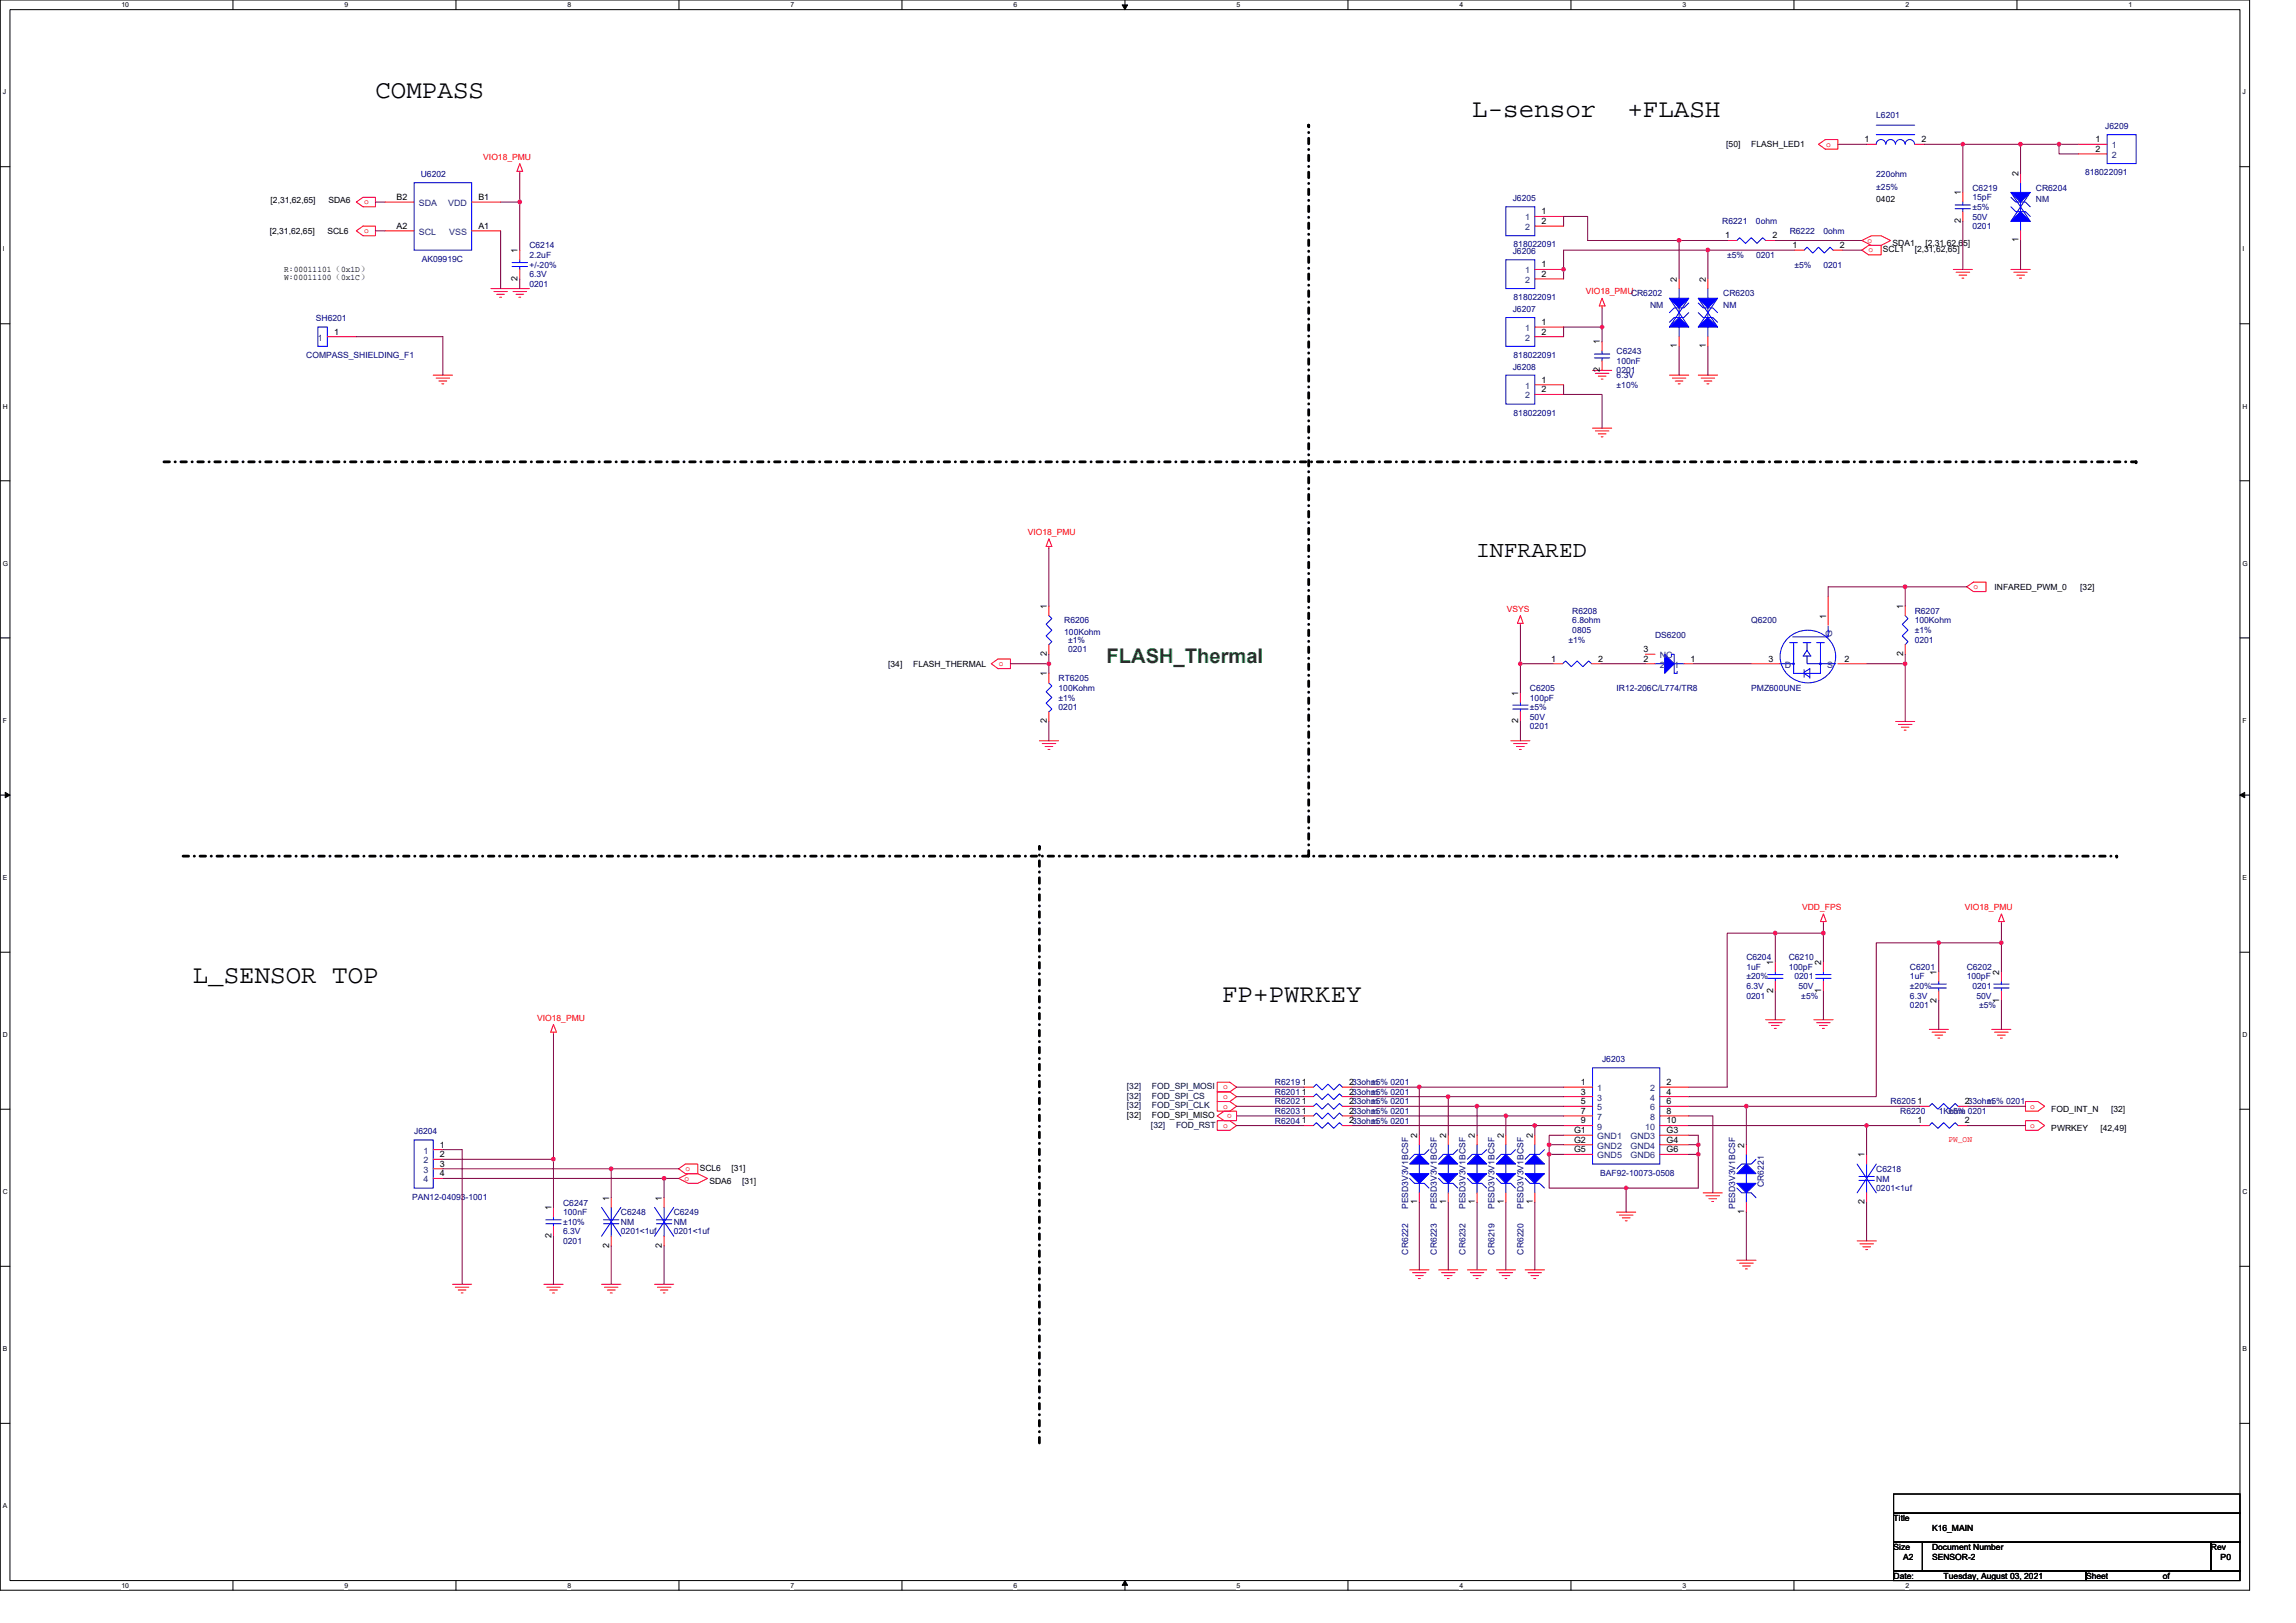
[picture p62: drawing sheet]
<svg xmlns="http://www.w3.org/2000/svg" width="297mm" height="210mm" viewBox="0 0 297 210" stroke-linecap="round" stroke-linejoin="round" font-family="sans-serif">
<defs><g id="words">
<g font-size="3.3">
<text x="48.6" y="12.6">COMPASS</text>
<text x="190.5" y="15.1">L-sensor</text>
<text x="210.5" y="15.1">+FLASH</text>
<text x="24.9" y="127.1">L_SENSOR TOP</text>
<text x="158.1" y="129.6">FP+PWRKEY</text>
</g>
<text font-size="3" x="191" y="72.1">INFRARED</text>
<text font-size="2.6" fill="#008000" x="143.2" y="85.8">FLASH_Thermal</text>
<g font-size="1.1" fill="#000080">
<text x="242.7" y="15.3">L6201</text>
<text x="272.4" y="16.7">J6209</text>
<text x="54.4" y="22.9">U6202</text>
<text x="242.7" y="22.9">220ohm</text>
<text x="269.7" y="22.7">818022091</text>
<text x="195.7" y="26">J6205</text>
<text x="222.8" y="29">R6221</text>
<text x="227.2" y="29">0ohm</text>
<text x="242.7" y="24.6">±25%</text>
<text x="255.2" y="24.7">C6219</text>
<text x="255.2" y="25.9">15pF</text>
<text x="255.2" y="29.7">0201</text>
<text x="255.2" y="28.4">50V</text>
<text x="255.2" y="27.2">±5%</text>
<text x="263.4" y="24.7">CR6204</text>
<text x="263.4" y="26.2">NM</text>
<text x="54.6" y="33.9">AK09919C</text>
<text x="68.5" y="32.1">C6214</text>
<text x="68.5" y="33.4">2.2uF</text>
<text x="68.5" y="35.9">6.3V</text>
<text x="68.5" y="34.6">+/-20%</text>
<text x="195.7" y="32.9">J6206</text>
<text x="195.8" y="32">818022091</text>
<text x="223.5" y="33.4">±5%</text>
<text x="227.2" y="33.4">0201</text>
<text x="231.5" y="30.3">R6222</text>
<text x="232.2" y="34.6">±5%</text>
<text x="235.9" y="30.3">0ohm</text>
<text x="235.9" y="34.6">0201</text>
<text x="40.9" y="41.6">SH6201</text>
<text x="68.5" y="37.1">0201</text>
<text x="195.7" y="40.3">J6207</text>
<text x="195.8" y="38.9">818022091</text>
<text x="213.5" y="39.9">NM</text>
<text x="222.9" y="38.4">CR6203</text>
<text x="222.9" y="39.9">NM</text>
<text x="39.6" y="46.3">COMPASS_SHIELDING_F1</text>
<text x="195.7" y="47.8">J6208</text>
<text x="195.8" y="46.3">818022091</text>
<text x="209.1" y="45.8">C6243</text>
<text x="209.1" y="47.1">100nF</text>
<text x="195.8" y="53.8">818022091</text>
<text x="209.1" y="48.2">0201</text>
<text x="209.1" y="48.9">6.3V</text>
<text x="209.1" y="50.2">±10%</text>
<text x="137.7" y="80.7">R6206</text>
<text x="137.7" y="82.2">100Kohm</text>
<text x="138.2" y="83.2">±1%</text>
<text x="202.9" y="83.2">±1%</text>
<text x="203.4" y="79.4">R6208</text>
<text x="203.4" y="80.7">6.8ohm</text>
<text x="203.4" y="81.9">0805</text>
<text x="214.1" y="82.5">DS6200</text>
<text x="226.6" y="80.7">Q6200</text>
<text x="247.7" y="79.4">R6207</text>
<text x="247.7" y="80.7">100Kohm</text>
<text x="247.7" y="81.9">±1%</text>
<text x="247.7" y="83.2">0201</text>
<text x="136.9" y="88.1">RT6205</text>
<text x="136.9" y="89.4">100Kohm</text>
<text x="138.2" y="84.4">0201</text>
<text x="197.9" y="89.4">C6205</text>
<text x="209.1" y="89.4">IR12-206C/L774/TR8</text>
<text x="226.6" y="89.4">PMZ600UNE</text>
<text x="136.9" y="90.6">±1%</text>
<text x="136.9" y="91.9">0201</text>
<text x="197.9" y="90.6">100pF</text>
<text x="197.9" y="94.4">0201</text>
<text x="197.9" y="93.1">50V</text>
<text x="197.9" y="91.9">±5%</text>
<text x="225.9" y="124.2">C6204</text>
<text x="225.9" y="125.5">1uF</text>
<text x="231.4" y="124.2">C6210</text>
<text x="231.4" y="125.5">100pF</text>
<text x="247.1" y="125.5">C6201</text>
<text x="254.4" y="125.5">C6202</text>
<text x="225.9" y="129.2">0201</text>
<text x="225.9" y="128">6.3V</text>
<text x="225.9" y="126.7">±20%</text>
<text x="232.2" y="126.7">0201</text>
<text x="232.7" y="128">50V</text>
<text x="233" y="129.2">±5%</text>
<text x="247.1" y="126.7">1uF</text>
<text x="247.1" y="130.5">0201</text>
<text x="247.1" y="129.2">6.3V</text>
<text x="247.1" y="128">±20%</text>
<text x="254.4" y="126.7">100pF</text>
<text x="255.2" y="128">0201</text>
<text x="255.7" y="129.2">50V</text>
<text x="256" y="130.5">±5%</text>
<text x="207.3" y="137.4">J6203</text>
<text x="164.9" y="140.4">R6219</text>
<text x="164.9" y="141.7">R6201</text>
<text x="164.9" y="142.9">R6202</text>
<text x="177.4" y="140.4">±5% 0201</text>
<text x="177.4" y="141.7">±5% 0201</text>
<text x="177.4" y="142.9">±5% 0201</text>
<text x="244.6" y="142.9">R6205</text>
<text x="257" y="142.9">±5% 0201</text>
<text x="53.6" y="146.8">J6204</text>
<text x="164.9" y="144.1">R6203</text>
<text x="164.9" y="145.4">R6204</text>
<text x="177.4" y="144.1">±5% 0201</text>
<text x="177.4" y="145.4">±5% 0201</text>
<text x="245.8" y="144.1">R6220</text>
<text x="250.8" y="144.1">1Kohm</text>
<text x="252.1" y="144.1">±5% 0201</text>
<text x="53.3" y="155.2">PAN12-04093-1001</text>
<text x="72.9" y="156">C6247</text>
<text x="207" y="152.1">BAF92-10073-0508</text>
<text x="228.2" y="153.6" transform="rotate(-90 228.2 153.6)">CR6221</text>
<text x="242.7" y="151.6">C6218</text>
<text x="242.7" y="152.9">NM</text>
<text x="242.7" y="154.1">0201&lt;1uf</text>
<text x="72.9" y="157.2">100nF</text>
<text x="72.9" y="161">0201</text>
<text x="72.9" y="159.7">6.3V</text>
<text x="72.9" y="158.5">±10%</text>
<text x="80.3" y="157.2">C6248</text>
<text x="80.3" y="158.5">NM</text>
<text x="80.3" y="159.7">0201&lt;1uf</text>
<text x="87.2" y="157.2">C6249</text>
<text x="87.2" y="158.5">NM</text>
<text x="87.2" y="159.7">0201&lt;1uf</text>
<text x="182.2" y="156.4" transform="rotate(-90 182.2 156.4)">PESD3V3V1BCSF</text>
<text x="185.9" y="156.4" transform="rotate(-90 185.9 156.4)">PESD3V3V1BCSF</text>
<text x="189.6" y="156.4" transform="rotate(-90 189.6 156.4)">PESD3V3V1BCSF</text>
<text x="193.4" y="156.4" transform="rotate(-90 193.4 156.4)">PESD3V3V1BCSF</text>
<text x="197.1" y="156.4" transform="rotate(-90 197.1 156.4)">PESD3V3V1BCSF</text>
<text x="224.5" y="156.4" transform="rotate(-90 224.5 156.4)">PESD3V3V1BCSF</text>
<text x="182.2" y="162.3" transform="rotate(-90 182.2 162.3)">CR6222</text>
<text x="185.9" y="162.3" transform="rotate(-90 185.9 162.3)">CR6223</text>
<text x="189.6" y="162.3" transform="rotate(-90 189.6 162.3)">CR6232</text>
<text x="193.4" y="162.3" transform="rotate(-90 193.4 162.3)">CR6219</text>
<text x="197.1" y="162.3" transform="rotate(-90 197.1 162.3)">CR6220</text>
</g>
<g font-size="1.1" fill="#f00">
<text x="62.5" y="20.7">VIO18_PMU</text>
<text x="236.3" y="19">o</text>
<text x="47.1" y="26.4">o</text>
<text x="47.1" y="30.2">o</text>
<text x="241.6" y="31.4">o</text>
<text x="241.7" y="32.7">o</text>
<text x="205.1" y="38.1">VIO18_PMUCR6202</text>
<text x="133" y="69.2">VIO18_PMU</text>
<text x="255.3" y="76.2">o</text>
<text x="194.9" y="79.2">VSYS</text>
<text x="129.2" y="86.2">o</text>
<text x="233.1" y="117.8">VDD_FPS</text>
<text x="254.2" y="117.8">VIO18_PMU</text>
<text x="69.5" y="132.1">VIO18_PMU</text>
<text x="158.2" y="140.9">o</text>
<text x="158.2" y="142.2">o</text>
<text x="158.2" y="143.4">o</text>
<text x="262.7" y="143.4">o</text>
<text x="158.2" y="145.9">o</text>
<text x="159.4" y="144.1" transform="rotate(180 159.4 144.1)">o</text>
<text x="252.1" y="147.8">PW_ON</text>
<text x="262.7" y="145.9">o</text>
<text x="88.5" y="152.8">o</text>
<text x="88.7" y="151.5">o</text>
</g>
<g font-size="1.1">
<text x="223.3" y="19.1">[50]</text>
<text x="226.6" y="19.1">FLASH_LED1</text>
<text x="241.2" y="18.4">1</text>
<text x="248.6" y="18.4">2</text>
<text x="261.1" y="22.8" transform="rotate(-90 261.1 22.8)">2</text>
<text x="271.1" y="18.4">1</text>
<text x="271.1" y="19.6">2</text>
<text x="35" y="26.3">[2,31,62,65]</text>
<text x="42.5" y="26.3">SDA6</text>
<text x="51.3" y="29.6">A2</text>
<text x="51.3" y="25.9">B2</text>
<text x="61.9" y="29.6">A1</text>
<text x="61.9" y="25.9">B1</text>
<text x="199.4" y="27.7">1</text>
<text x="199.4" y="29">2</text>
<text x="242.7" y="26.2">0402</text>
<text x="253.7" y="28.9" transform="rotate(-90 253.7 28.9)">2</text>
<text x="253.7" y="25.3" transform="rotate(-90 253.7 25.3)">1</text>
<text x="34.9" y="30.3">[2,31,62,65]</text>
<text x="36.8" y="35.1">R:00011101（0x1D）</text>
<text x="42.4" y="30.3">SCL6</text>
<text x="67" y="32.7" transform="rotate(-90 67 32.7)">1</text>
<text x="199.4" y="34.6">1</text>
<text x="199.4" y="35.8">2</text>
<text x="223.2" y="30.8">1</text>
<text x="229.3" y="30.8">2</text>
<text x="231.9" y="32.1">1</text>
<text x="238" y="32.1">2</text>
<text x="243.6" y="32.6">SCL1</text>
<text x="244.9" y="31.9">SDA1</text>
<text x="247.7" y="32.6">[2,31,62,65]</text>
<text x="249.1" y="31.9">[2,31,62,65]</text>
<text x="261.1" y="31.4" transform="rotate(-90 261.1 31.4)">1</text>
<text x="36.8" y="36.2">W:00011100（0x1C）</text>
<text x="67" y="36.4" transform="rotate(-90 67 36.4)">2</text>
<text x="217" y="36.5" transform="rotate(-90 217 36.5)">2</text>
<text x="220.7" y="36.5" transform="rotate(-90 220.7 36.5)">2</text>
<text x="43.2" y="43.3">1</text>
<text x="199.4" y="42">1</text>
<text x="199.4" y="43.3">2</text>
<text x="207" y="44.6" transform="rotate(-90 207 44.6)">1</text>
<text x="217" y="45.1" transform="rotate(-90 217 45.1)">1</text>
<text x="220.7" y="45.1" transform="rotate(-90 220.7 45.1)">1</text>
<text x="199.4" y="49.5">1</text>
<text x="199.4" y="50.8">2</text>
<text x="207" y="48.2" transform="rotate(-90 207 48.2)">2</text>
<text x="258" y="76.3">INFARED_PWM_0</text>
<text x="269.1" y="76.3">[32]</text>
<text x="135.4" y="78.8" transform="rotate(-90 135.4 78.8)">1</text>
<text x="236.2" y="80" transform="rotate(-90 236.2 80)">1</text>
<text x="246.2" y="78.8" transform="rotate(-90 246.2 78.8)">1</text>
<text x="114.9" y="86.3">[34]</text>
<text x="118.1" y="86.3">FLASH_THERMAL</text>
<text x="135.4" y="87.5" transform="rotate(-90 135.4 87.5)">1</text>
<text x="135.4" y="84.9" transform="rotate(-90 135.4 84.9)">2</text>
<text x="200.7" y="85.6">1</text>
<text x="206.8" y="85.6">2</text>
<text x="212.6" y="85.6">2</text>
<text x="212.6" y="84.4">3</text>
<text x="218.7" y="85.6">1</text>
<text x="228.8" y="85.6">3</text>
<text x="238.6" y="85.6">2</text>
<text x="246.2" y="84.9" transform="rotate(-90 246.2 84.9)">2</text>
<text x="135.4" y="93.6" transform="rotate(-90 135.4 93.6)">2</text>
<text x="196.4" y="93.6" transform="rotate(-90 196.4 93.6)">2</text>
<text x="196.4" y="90" transform="rotate(-90 196.4 90)">1</text>
<text x="229.4" y="124.8" transform="rotate(-90 229.4 124.8)">1</text>
<text x="235.6" y="124.8" transform="rotate(-90 235.6 124.8)">2</text>
<text x="229.4" y="128.5" transform="rotate(-90 229.4 128.5)">2</text>
<text x="235.6" y="128.5" transform="rotate(-90 235.6 128.5)">1</text>
<text x="250.5" y="129.7" transform="rotate(-90 250.5 129.7)">2</text>
<text x="250.5" y="126.1" transform="rotate(-90 250.5 126.1)">1</text>
<text x="258.7" y="129.7" transform="rotate(-90 258.7 129.7)">1</text>
<text x="258.7" y="126.1" transform="rotate(-90 258.7 126.1)">2</text>
<text x="168.4" y="140.4">1</text>
<text x="168.4" y="141.6">1</text>
<text x="168.4" y="142.9">1</text>
<text x="174.5" y="140.4">233ohm</text>
<text x="174.5" y="141.6">233ohm</text>
<text x="174.5" y="142.9">233ohm</text>
<text x="204.5" y="140.4">1</text>
<text x="204.5" y="141.6">3</text>
<text x="204.5" y="142.9">5</text>
<text x="215.6" y="140.4">2</text>
<text x="215.6" y="141.6">4</text>
<text x="215.6" y="142.9">6</text>
<text x="248.1" y="142.9">1</text>
<text x="254.2" y="142.9">233ohm</text>
<text x="265.4" y="143.9">FOD_INT_N</text>
<text x="273.1" y="143.9">[32]</text>
<text x="56.9" y="149.7">2</text>
<text x="56.9" y="148.5">1</text>
<text x="145.8" y="144.7">[32]</text>
<text x="149" y="144.7">FOD_SPI_MISO</text>
<text x="168.4" y="144.1">1</text>
<text x="168.4" y="145.4">1</text>
<text x="174.5" y="144.1">233ohm</text>
<text x="174.5" y="145.4">233ohm</text>
<text x="183.3" y="147.2" transform="rotate(-90 183.3 147.2)">2</text>
<text x="187.1" y="147.2" transform="rotate(-90 187.1 147.2)">2</text>
<text x="190.8" y="147.2" transform="rotate(-90 190.8 147.2)">2</text>
<text x="194.5" y="147.2" transform="rotate(-90 194.5 147.2)">2</text>
<text x="198.3" y="147.2" transform="rotate(-90 198.3 147.2)">2</text>
<text x="203.6" y="146.6">G1</text>
<text x="203.6" y="147.8">G2</text>
<text x="203.6" y="149.1">G5</text>
<text x="204.5" y="144.1">7</text>
<text x="204.5" y="145.4">9</text>
<text x="215.6" y="145.4">10</text>
<text x="215.6" y="144.1">8</text>
<text x="215.6" y="146.6">G3</text>
<text x="215.6" y="147.8">G4</text>
<text x="215.6" y="149.1">G6</text>
<text x="225.7" y="148.5" transform="rotate(-90 225.7 148.5)">2</text>
<text x="241.2" y="149.7" transform="rotate(-90 241.2 149.7)">1</text>
<text x="248.1" y="145.4">1</text>
<text x="254.2" y="145.4">2</text>
<text x="265.4" y="146.4">PWRKEY</text>
<text x="271.7" y="146.4">[42,49]</text>
<text x="56.9" y="150.9">3</text>
<text x="56.9" y="152.2">4</text>
<text x="78.8" y="155.3" transform="rotate(-90 78.8 155.3)">1</text>
<text x="85.6" y="155.3" transform="rotate(-90 85.6 155.3)">1</text>
<text x="90.5" y="151.5">SCL6</text>
<text x="91.8" y="153.2">SDA6</text>
<text x="94.6" y="151.5">[31]</text>
<text x="96" y="153.2">[31]</text>
<text x="183.3" y="155.8" transform="rotate(-90 183.3 155.8)">1</text>
<text x="187.1" y="155.8" transform="rotate(-90 187.1 155.8)">1</text>
<text x="190.8" y="155.8" transform="rotate(-90 190.8 155.8)">1</text>
<text x="194.5" y="155.8" transform="rotate(-90 194.5 155.8)">1</text>
<text x="198.3" y="155.8" transform="rotate(-90 198.3 155.8)">1</text>
<text x="241.2" y="155.8" transform="rotate(-90 241.2 155.8)">2</text>
<text x="71.3" y="160.2" transform="rotate(-90 71.3 160.2)">2</text>
<text x="71.3" y="156.6" transform="rotate(-90 71.3 156.6)">1</text>
<text x="78.8" y="161.4" transform="rotate(-90 78.8 161.4)">2</text>
<text x="85.6" y="161.4" transform="rotate(-90 85.6 161.4)">2</text>
<text x="225.7" y="157.1" transform="rotate(-90 225.7 157.1)">1</text>
<text x="245" y="196.8">Title</text>
<text x="245" y="200.5">Size</text>
<text x="246.2" y="201.8">A2</text>
<text x="250" y="200.5">Document Number</text>
<text x="250" y="201.8">SENSOR-2</text>
<text x="250" y="198">K16_MAIN</text>
<text x="286" y="200.5">Rev</text>
<text x="287.3" y="201.8">P0</text>
<text x="245" y="204.3">Date:</text>
<text x="251.5" y="204.3">Tuesday, August 03, 2021</text>
<text x="269.9" y="204.3">Sheet</text>
<text x="279.8" y="204.3">of</text>
</g>
<g font-size="1.1" fill="#004080">
<text x="273.2" y="19.2">1</text>
<text x="273.2" y="20.4">2</text>
<text x="54.2" y="26.6">SDA</text>
<text x="58" y="26.6">VDD</text>
<text x="197.3" y="28.5">1</text>
<text x="197.3" y="29.8">2</text>
<text x="54.2" y="30.4">SCL</text>
<text x="58.1" y="30.4">VSS</text>
<text x="197.3" y="35.4">1</text>
<text x="197.3" y="36.6">2</text>
<text x="41.1" y="44.1">1</text>
<text x="197.3" y="42.8">1</text>
<text x="197.3" y="44.1">2</text>
<text x="197.3" y="50.3">1</text>
<text x="197.3" y="51.5">2</text>
<text x="237" y="82.4" transform="rotate(-90 237 82.4)">G</text>
<text x="214.7" y="86.4">2</text>
<text x="214.7" y="85.2">NC</text>
<text x="216.6" y="86.4">1</text>
<text x="230.9" y="86.4">D</text>
<text x="236.4" y="86.4">S</text>
<text x="206.6" y="141.2">1</text>
<text x="206.6" y="142.4">3</text>
<text x="206.6" y="143.6">5</text>
<text x="213.5" y="141.2">2</text>
<text x="213.5" y="142.4">4</text>
<text x="213.5" y="143.6">6</text>
<text x="54.8" y="149.2">1</text>
<text x="206.6" y="144.9">7</text>
<text x="206.6" y="146.1">9</text>
<text x="206.6" y="147.4">GND1</text>
<text x="206.6" y="148.6">GND2</text>
<text x="206.6" y="149.9">GND5</text>
<text x="210.9" y="147.4">GND3</text>
<text x="210.9" y="148.6">GND4</text>
<text x="210.9" y="149.9">GND6</text>
<text x="212.8" y="146.1">10</text>
<text x="213.5" y="144.9">8</text>
<text x="54.8" y="150.5">2</text>
<text x="54.8" y="151.7">3</text>
<text x="54.8" y="153">4</text>
</g>
<g font-size="1.1" fill="#000040">
<text x="145.8" y="140.9">[32]</text>
<text x="145.8" y="142.2">[32]</text>
<text x="145.8" y="143.4">[32]</text>
<text x="149" y="140.9">FOD_SPI_MOSI</text>
<text x="149" y="142.2">FOD_SPI_CS</text>
<text x="149" y="143.4">FOD_SPI_CLK</text>
<text x="148.9" y="145.9">[32]</text>
<text x="152.1" y="145.9">FOD_RST</text>
</g>
<g font-size=".9">
<text x="15.7" y="1">10</text>
<text x="44.6" y="1">9</text>
<text x="73.4" y="1">8</text>
<text x="102.3" y="1">7</text>
<text x="131.1" y="1">6</text>
<text x="160" y="1">5</text>
<text x="188.8" y="1">4</text>
<text x="217.7" y="1">3</text>
<text x="246.5" y="1">2</text>
<text x="275.4" y="1">1</text>
<text x=".4" y="12.2">J</text>
<text x="290.1" y="12.2">J</text>
<text x=".4" y="32.5">I</text>
<text x="290.1" y="32.5">I</text>
<text x=".4" y="52.9">H</text>
<text x="290.1" y="52.9">H</text>
<text x=".4" y="73.2">G</text>
<text x="290.1" y="73.2">G</text>
<text x=".4" y="93.5">F</text>
<text x="290.1" y="93.5">F</text>
<text x=".4" y="113.8">E</text>
<text x="290.1" y="113.8">E</text>
<text x=".4" y="134.2">D</text>
<text x="290.1" y="134.2">D</text>
<text x=".4" y="154.5">C</text>
<text x="290.1" y="154.5">C</text>
<text x=".4" y="174.8">B</text>
<text x="290.1" y="174.8">B</text>
<text x=".4" y="195.1">A</text>
<text x="15.7" y="205.4">10</text>
<text x="44.6" y="205.4">9</text>
<text x="73.4" y="205.4">8</text>
<text x="102.3" y="205.4">7</text>
<text x="131.1" y="205.4">6</text>
<text x="160" y="205.4">5</text>
<text x="188.8" y="205.4">4</text>
<text x="217.7" y="205.4">3</text>
<text x="246.5" y="205.4">2</text>
</g>
</g></defs>
<path d="M0 0h291v205.7h-291zM1.3 1.2h288.5v203.3h-288.5z" fill="none" stroke="#000" stroke-width=".13"/>
<g fill="#fff">
<path d="M15.7 .1h1v1h-1z"/>
<path d="M15.7 204.6h1v1h-1z"/>
</g>
<path d="M30.1 0v1.2M30.1 204.5v1.2" fill="none" stroke="#000" stroke-width=".13"/>
<g fill="#fff">
<path d="M44.6 .1h.4v1h-.4z"/>
<path d="M44.6 204.6h.4v1h-.4z"/>
</g>
<path d="M59 0v1.2M59 204.5v1.2" fill="none" stroke="#000" stroke-width=".13"/>
<g fill="#fff">
<path d="M73.4 .1h.5v1h-.5z"/>
<path d="M73.4 204.6h.5v1h-.5z"/>
</g>
<path d="M87.8 0v1.2M87.8 204.5v1.2" fill="none" stroke="#000" stroke-width=".13"/>
<g fill="#fff">
<path d="M102.3 .1h.4v1h-.4z"/>
<path d="M102.3 204.6h.4v1h-.4z"/>
</g>
<path d="M116.7 0v1.2M116.7 204.5v1.2" fill="none" stroke="#000" stroke-width=".13"/>
<g fill="#fff">
<path d="M131.1 .1h.5v1h-.5z"/>
<path d="M131.1 204.6h.5v1h-.5z"/>
</g>
<path d="M145.5 0v1.2M145.5 204.5v1.2" fill="none" stroke="#000" stroke-width=".13"/>
<path d="M145.2 .6h.7l-.4 .6zM145.5 204.5l.4 .6h-.7z" fill="#000" stroke="#000" stroke-width=".13"/>
<g fill="#fff">
<path d="M160 .1h.4v1h-.4z"/>
<path d="M160 204.6h.4v1h-.4z"/>
</g>
<path d="M174.4 0v1.2M174.4 204.5v1.2" fill="none" stroke="#000" stroke-width=".13"/>
<g fill="#fff">
<path d="M188.8 .1h.5v1h-.5z"/>
<path d="M188.8 204.6h.5v1h-.5z"/>
</g>
<path d="M203.2 0v1.2M203.2 204.5v1.2" fill="none" stroke="#000" stroke-width=".13"/>
<g fill="#fff">
<path d="M217.7 .1h.4v1h-.4z"/>
<path d="M217.7 204.6h.4v1h-.4z"/>
</g>
<path d="M232.1 0v1.2M232.1 204.5v1.2" fill="none" stroke="#000" stroke-width=".13"/>
<g fill="#fff">
<path d="M246.5 .1h.5v1h-.5z"/>
<path d="M246.5 204.6h.5v1h-.5z"/>
</g>
<path d="M260.9 0v1.2" fill="none" stroke="#000" stroke-width=".13"/>
<g fill="#fff">
<path d="M275.4 .1h.4v1h-.4z"/>
<path d="M.4 11.4h.4v1h-.4z"/>
<path d="M290.1 11.4h.5v1h-.5z"/>
<path d="M.4 31.7h.2v1h-.2z"/>
<path d="M290.1 31.7h.2v1h-.2z"/>
</g>
<path d="M0 21.6h1.3M289.8 21.6h1.2" fill="none" stroke="#000" stroke-width=".13"/>
<g fill="#fff">
<path d="M.4 52h.6v1h-.6z"/>
<path d="M290.1 52h.6v1h-.6z"/>
</g>
<path d="M0 41.9h1.3M289.8 41.9h1.2" fill="none" stroke="#000" stroke-width=".13"/>
<g fill="#fff">
<path d="M.4 72.4h.6v1h-.6z"/>
<path d="M290.1 72.4h.7v1h-.7z"/>
</g>
<path d="M0 62.2h1.3M289.8 62.2h1.2" fill="none" stroke="#000" stroke-width=".13"/>
<g fill="#fff">
<path d="M.4 92.7h.5v1h-.5z"/>
<path d="M290.1 92.7h.5v1h-.5z"/>
</g>
<path d="M0 82.5h1.3M289.8 82.5h1.2" fill="none" stroke="#000" stroke-width=".13"/>
<g fill="#fff">
<path d="M.4 113h.5v1h-.5z"/>
<path d="M290.1 113h.6v1h-.6z"/>
</g>
<path d="M0 102.9h1.3M289.8 102.9h1.2" fill="none" stroke="#000" stroke-width=".13"/>
<path d="M.7 102.5l.6 .4-.6 .3zM289.8 102.9l.6-.4v.7z" fill="#000" stroke="#000" stroke-width=".13"/>
<g fill="#fff">
<path d="M.4 133.3h.6v1h-.6z"/>
<path d="M290.1 133.3h.6v1h-.6z"/>
</g>
<path d="M0 123.2h1.3M289.8 123.2h1.2" fill="none" stroke="#000" stroke-width=".13"/>
<g fill="#fff">
<path d="M.4 153.7h.6v1h-.6z"/>
<path d="M290.1 153.7h.6v1h-.6z"/>
</g>
<path d="M0 143.5h1.3M289.8 143.5h1.2" fill="none" stroke="#000" stroke-width=".13"/>
<g fill="#fff">
<path d="M.4 174h.5v1h-.5z"/>
<path d="M290.1 174h.6v1h-.6z"/>
</g>
<path d="M0 163.8h1.3M289.8 163.8h1.2" fill="none" stroke="#000" stroke-width=".13"/>
<path d="M.4 194.3h.5v1h-.5z" fill="#fff"/>
<path d="M0 184.1h1.3M245 199.5h3.7v3.7h-3.7zM245 193.3h44.8v2.5h-44.8zM245 195.8h44.8v3.7h-44.8zM248.7 199.5h37.3v3.7h-37.3zM286 199.5h3.8v3.7h-3.8zM289.8 184.1h1.2M245 203.2h24.9v1.3h-24.9zM269.9 203.2h19.9v1.3h-19.9z" fill="none" stroke="#000" stroke-width=".13"/>
<path d="M169.3 16.2h.1M21.2 59.8h255.1M276.3 59.8h.1M23.7 110.8h250.2M134.5 109.5h.1M169.3 110.8v-94.6M273.9 110.8h.1M134.5 186.7v-77.2" fill="none" stroke="#000" stroke-width=".36" stroke-dasharray=".7 .7 0 .7"/>
<g fill="none" stroke="#f00" stroke-width=".13">
<path d="M235.3 18.7l.9-.6h1.6v1.2h-1.6zM241.5 18.7h1.2M247.7 18.7h1.3M268.9 18.7h3.7M268.9 19.9h3.7M46.1 26.1l.9-.6h1.6v1.3h-1.6zM46.1 29.9l.9-.6h1.6v1.2h-1.6zM49.8 29.9h3.8M49.8 26.1h3.8M61 29.9h3.8M61 26.1h3.8M63.5 37.3h5"/>
<path d="M63.9 37.7h1.7M64.3 38.1h1M64.6 38.5h.3M66.4 37.7h1.7M66.8 38.1h1M67.1 38.5h.3M67.2 22.2v.2M67.2 32.4v1.2M67.2 34.9v1.2M67.2 21.2l.4 1h-.7zM198.6 28h3.7M198.6 29.3h3.7"/>
<path d="M198.6 34.9h3.7M198.6 36.1h3.7M207.3 39.6v.2M207.3 38.6l.3 1h-.7zM217.2 36.1v1.2M221 36.1v1.2M223.5 31.1h1.2M228.4 31.1h1.3M232.2 32.4h1.2M237.1 32.4h1.3M240.9 31.1l1.2-.6h1.3l1.2 .6-1.2 .6h-1.3zM240.9 32.4l.8-.7h1.7v1.3h-1.7z"/>
<path d="M252.7 34.9h2.5M253.1 35.2h1.7M253.4 35.6h1M253.8 36h.3M253.9 24.9v1.2M253.9 27.4v1.2M260.2 34.9h2.5M260.5 35.2h1.8M260.9 35.6h1M261.3 36h.2M261.4 29.9v1.2M261.4 22.4v1.2"/>
<path d="M42.4 43.6h3.7M56 48.5h2.5M56.4 48.9h1.8M56.8 49.3h1M57.2 49.7h.2M198.6 42.3h3.7M198.6 43.6h3.7M198.6 49.8h3.7M198.6 51h3.7M206 47.9h2.5M206 55.4h2.5M206.4 48.3h1.7"/>
<path d="M206.4 55.8h1.7M206.8 48.7h1M206.8 56.1h1M207.2 49h.2M207.2 56.5h.2M207.3 44.2v1.2M207.3 46.7v1.2M216 48.5h2.5M216.4 48.9h1.7M216.7 49.3h1M217.1 49.7h.3M217.2 43.6v1.2"/>
<path d="M219.7 48.5h2.5M220.1 48.9h1.7M220.5 49.3h1M220.8 49.7h.3M221 43.6v1.2M135.7 69.7l.4 1h-.8zM135.7 70.7v.3M135.7 78.4v1.3M196.7 79.7l.4 .9h-.8zM236.5 77.2v3.7M246.5 78.4v1.3M254.4 75.9l.9-.6h1.6v1.2h-1.6z"/>
<path d="M128.2 85.9l.9-.6h1.6v1.2h-1.6zM134.5 95.8h2.4M134.8 96.2h1.8M135.2 96.6h1M135.6 97h.2M135.7 83.4v1.2M135.7 87.1v1.3M135.7 92.1v1.2M195.4 95.8h2.5M195.8 96.2h1.8M196.2 96.6h1M196.6 97h.2"/>
<path d="M196.7 89.6v1.3M196.7 92.1v1.2M196.7 80.6v.3M200.9 85.9h1.3M205.9 85.9h1.3M212.9 85.9h1.2M212.9 84.6h1.2M217.8 85.9h1.3M226.6 85.9h3.7M237.8 85.9h3.7M245.2 93.3h2.5M245.6 93.7h1.8"/>
<path d="M246 94.1h1M246.4 94.5h.2M246.5 83.4v1.2M235.9 119.2v.3M235.9 118.2l.4 1h-.8zM258.9 119.2v.3M258.9 118.2l.4 1h-.8zM71.6 132.5l.4 1h-.8zM71.6 133.5v.3M228.4 131.9h2.5M228.8 132.3h1.7M229.2 132.7h1"/>
<path d="M229.5 133.1h.3M229.7 124.5v1.2M229.7 127v1.2M234.7 131.9h2.4M235 132.3h1.8M235.4 132.7h1M235.8 133.1h.2M235.9 127v1.2M235.9 124.5v1.2M249.6 133.2h2.5M250 133.5h1.7M250.3 133.9h1"/>
<path d="M250.7 134.3h.2M250.8 125.7v1.3M250.8 128.2v1.2M257.7 133.2h2.5M258 133.5h1.8M258.4 133.9h1M258.8 134.3h.2M258.9 128.2v1.2M258.9 125.7v1.3M56 150h1.3M56 151.2h1.3M56 152.5h1.3"/>
<path d="M56 148.7h1.3M71.6 156.2v1.2M71.6 158.7v1.2M79.1 155v1.2M79.1 159.9v1.3M85.9 155v1.2M85.9 159.9v1.3M87.8 152.5l1.2-.7h1.3l1.2 .7-1.2 .6h-1.3zM87.8 151.2l.9-.6h1.6v1.2h-1.6zM157.5 140h1.6l.9 .7-.9 .6h-1.6zM157.5 142.5h1.6l.9 .6-.9 .7h-1.6zM157.5 145h1.6l.9 .6-.9 .6h-1.6z"/>
<path d="M157.5 144.4l.9-.6h1.6v1.2h-1.6zM159.1 141.3h-1.6v1.2h1.6M159.1 141.3l.9 .6-.9 .6M168.7 140.7h1.2M168.7 141.9h1.2M168.7 143.1h1.2M168.7 144.4h1.2M168.7 145.6h1.2M173.7 140.7h1.2M173.7 141.9h1.2M173.7 143.1h1.2M173.7 144.4h1.2"/>
<path d="M173.7 145.6h1.2M183.6 154.3v1.3M183.6 146.9v1.2M187.4 154.3v1.3M187.4 146.9v1.2M191.1 154.3v1.3M191.1 146.9v1.2M194.8 154.3v1.3M194.8 146.9v1.2M198.6 154.3v1.3M198.6 146.9v1.2M202.3 140.7h3.7"/>
<path d="M202.3 141.9h3.7M202.3 143.1h3.7M202.3 144.4h3.7M202.3 145.6h3.7M202.3 146.9h3.7M202.3 148.1h3.7M202.3 149.4h3.7M209.1 156.8h2.5M209.5 157.2h1.8M209.9 157.6h1M210.3 157.9h.2M214.7 140.7h3.8"/>
<path d="M214.7 141.9h3.8M214.7 143.1h3.8M214.7 144.4h3.8M214.7 145.6h3.8M214.7 146.9h3.8M214.7 148.1h3.8M214.7 149.4h3.8M220.3 154.3h2.5M220.7 154.7h1.8M221.1 155.1h1M221.5 155.4h.2M225.9 155.6v1.2"/>
<path d="M225.9 148.1v1.3M241.5 149.4v1.2M241.5 154.3v1.3M248.3 143.1h1.3M248.3 145.6h1.3M253.3 143.1h1.3M253.3 145.6h1.3M262 142.5h1.6l.9 .6-.9 .7h-1.6zM262 145h1.6l.9 .6-.9 .6h-1.6zM58.5 166.2h2.5M58.9 166.5h1.8M59.3 166.9h1"/>
<path d="M59.7 167.3h.2M70.4 166.2h2.5M70.7 166.5h1.8M71.1 166.9h1M71.5 167.3h.2M77.8 166.2h2.5M78.2 166.5h1.7M78.6 166.9h1M78.9 167.3h.3M84.7 166.2h2.5M85 166.5h1.8M85.4 166.9h1"/>
<path d="M85.8 167.3h.2M182.4 164.3h2.5M182.7 164.7h1.8M183.1 165h1M183.5 165.4h.2M186.1 164.3h2.5M186.5 164.7h1.7M186.9 165h1M187.2 165.4h.3M189.8 164.3h2.5M190.2 164.7h1.8M190.6 165h1"/>
<path d="M191 165.4h.2M193.6 164.3h2.5M193.9 164.7h1.8M194.3 165h1M194.7 165.4h.2M197.3 164.3h2.5M197.7 164.7h1.7M198.1 165h.9M198.4 165.4h.3M224.7 163h2.5M225.1 163.4h1.7M225.4 163.8h1"/>
<path d="M225.8 164.2h.3M240.3 160.5h2.4M240.6 160.9h1.8M241 161.3h1M241.4 161.7h.2"/>
</g>
<g fill="#00f" stroke="#00f" stroke-width=".13">
<path d="M224.7 153.1h2.5l-1.3 1.2z" fill-rule="evenodd"/>
<path d="M225.9 150.6l1.3 1.2h-2.5z" fill-rule="evenodd"/>
<path d="M216 42.3l1.2-1.2 1.3 1.2z" fill-rule="evenodd"/>
<path d="M216 38.6h2.5l-1.3 1.2z" fill-rule="evenodd"/>
<path d="M219.7 42.3l1.3-1.2 1.2 1.2z" fill-rule="evenodd"/>
<path d="M219.7 38.6h2.5l-1.2 1.2z" fill-rule="evenodd"/>
<path d="M182.4 151.8h2.5l-1.3 1.3z" fill-rule="evenodd"/>
<path d="M182.4 150.6l1.2-1.2 1.3 1.2z" fill-rule="evenodd"/>
<path d="M186.1 151.8h2.5l-1.2 1.3z" fill-rule="evenodd"/>
<path d="M186.1 150.6l1.3-1.2 1.2 1.2z" fill-rule="evenodd"/>
<path d="M260.2 28.6l1.2-1.2 1.3 1.2z" fill-rule="evenodd"/>
<path d="M260.2 24.9h2.5l-1.3 1.2z" fill-rule="evenodd"/>
<path d="M189.8 151.8h2.5l-1.2 1.3z" fill-rule="evenodd"/>
<path d="M189.8 150.6l1.3-1.2 1.2 1.2z" fill-rule="evenodd"/>
<path d="M193.6 151.8h2.5l-1.3 1.3z" fill-rule="evenodd"/>
<path d="M194.8 149.4l1.3 1.2h-2.5z" fill-rule="evenodd"/>
<path d="M197.3 151.8h2.5l-1.2 1.3z" fill-rule="evenodd"/>
<path d="M197.3 150.6l1.3-1.2 1.2 1.2z" fill-rule="evenodd"/>
<path d="M215.4 84.6l1.2 1.3-1.2 1.2z" fill-rule="evenodd"/>
<path d="M231.9 85.8h.2v.1h-.2z" fill-rule="evenodd"/>
<path d="M235.4 85.8h.2v.1h-.2z" fill-rule="evenodd"/>
</g>
<g fill="none" stroke="#00f" stroke-width=".13">
<path d="M242.7 18.6a.61 .61 0 0 1 .6-.5 .61 .61 0 0 1 .7 .5M242.7 17.4h5M242.7 16.2h5M244 18.6a.61 .61 0 0 1 .6-.5 .61 .61 0 0 1 .6 .5 .63 .63 0 0 1 .6-.5 .63 .63 0 0 1 .7 .5M246.5 18.6a.6 .6 0 0 1 .6-.5 .6 .6 0 0 1 .6 .5M272.6 17.4h3.7v3.8h-3.7zM53.6 23.6h7.4v8.8h-7.4zM66.2 34h2M66.2 34.5h2M67.2 33.6v.4M67.2 34.5v.4M194.8 26.8h3.8v3.7h-3.8z"/>
<path d="M194.8 33.6h3.8v3.7h-3.8zM216 38.6l2.5 3.7M217.2 37.3v1.3M217.2 39.8v1.3M218.5 38.6l-2.5 3.7M218.5 39.2l-.7 .6h-1.2l-.6 .6M219.7 38.6l2.5 3.7M219.7 39.2l.6 .6h1.3l.6 .6M221 39.8v1.3M221 37.3v1.3M222.2 38.6l-2.5 3.7M224.7 31.1l.4-.3 .7 .7 .8-.7 .7 .7 .7-.7 .4 .3"/>
<path d="M233.4 32.4l.4-.4 .7 .7 .8-.7 .7 .7 .8-.7 .3 .4M252.9 26.5h2M252.9 27h2M253.9 26.1v.4M253.9 27v.4M260.2 26.8l.6 .6h1.2l.7 .6M260.2 25.5l.6 .6h1.2l.7 .7M260.2 24.9l2.5 3.7M261.4 28.6v1.3M261.4 26.1v1.3M261.4 23.6v1.3M262.7 24.9l-2.5 3.7"/>
<path d="M41.1 42.3h1.3v2.5h-1.3zM194.8 41.1h3.8v3.7h-3.8zM194.8 48.5h3.8v3.8h-3.8zM206.3 45.8h2M206.3 46.3h2M207.3 45.4v.4M207.3 46.3v.4M217.2 42.3v1.3M218.5 40.4l-.7 .7h-1.2l-.6 .6M219.7 40.4l.6 .7h1.3l.6 .6M221 42.3v1.3M135.7 79.7l.4 .3-.8 .8 .8 .7-.8 .8 .8 .7-.4 .4"/>
<path d="M246.5 79.7l.3 .3-.7 .8 .7 .7-.7 .8 .7 .7-.3 .4M135.7 88.4l.4 .4-.8 .7 .8 .7-.8 .8 .8 .7-.4 .4M195.7 91.2h2M195.7 91.7h2M196.7 90.9v.3M196.7 91.7v.4M202.2 85.9l.3-.4 .8 .8 .7-.8 .8 .8 .7-.8 .4 .4M214.1 85.9h1.3M216.2 84.9v-.3h.4v2.5h.4v-.2M216.6 85.9h1.2M230.3 85.9h1.7M231.3 82.5a3.6 3.6 0 0 1 3.9-.7 3.6 3.6 0 0 1 2.3 3.1 3.6 3.6 0 0 1-3.6 3.4 3.6 3.6 0 0 1-3.6-3.4 3.3 3.3 0 0 1 1-2.4z"/>
<path d="M231.5 83.1h1M232 83.1v4h3.5v-4M233.3 83.1h1M233.4 87.1l.7 .5M233.4 86.6v1M233.4 87l.7-.5v1.3M233.8 84.1l.5 .8h-1zM233.8 83.1v1M233.8 84.9v1h3.7M235 83.1h1M236.5 81.5v.8M236.5 82.1v.3h-4.6"/>
<path d="M236.5 81v.6M206 138.2h8.7v12.4h-8.7zM228.7 126.1h2M228.7 126.6h2M229.7 125.7v.4M229.7 126.6v.4M234.9 126.6h2M234.9 126.1h2M235.9 126.6v.4M235.9 125.7v.4M249.8 127.3h2M249.8 127.8h2"/>
<path d="M250.8 127v.3M250.8 127.8v.4M257.9 127.8h2M257.9 127.3h2M258.9 127.8v.4M258.9 127v.3M53.6 147.5h2.4v6.2h-2.4zM70.6 157.8h2M70.6 158.3h2M71.6 157.4v.4M71.6 158.3v.4M77.8 156.2l2.5 3.7"/>
<path d="M78.1 157.8h2M78.1 158.3h2M79.1 156.2v1.6M79.1 158.3v1.6M80.3 156.2l-2.5 3.7M84.7 156.2l2.5 3.7M84.9 157.8h2M84.9 158.3h2M85.9 156.2v1.6M85.9 158.3v1.6M87.2 156.2l-2.5 3.7M169.9 140.7l.4-.4 .7 .7 .8-.7 .7 .7 .8-.7 .4 .4"/>
<path d="M169.9 141.9l.4-.4 .7 .8 .8-.8 .7 .8 .8-.8 .4 .4M169.9 143.1l.4-.3 .7 .7 .8-.7 .7 .7 .8-.7 .4 .3M169.9 144.4l.4-.4 .7 .8 .8-.8 .7 .8 .8-.8 .4 .4M169.9 145.6l.4-.4 .7 .8 .8-.8 .7 .8 .8-.8 .4 .4M182.4 152.5l.6 .6h1.3l.6 .6M183.6 153.1v1.2M183.6 150.6v1.2M183.6 148.1v1.3M184.9 148.7l-.6 .7h-1.3l-.6 .6M186.1 152.5l.6 .6h1.3l.6 .6M187.4 153.1v1.2M187.4 150.6v1.2"/>
<path d="M187.4 148.1v1.3M188.6 148.7l-.6 .7h-1.3l-.6 .6M189.8 152.5l.7 .6h1.2l.6 .6M191.1 153.1v1.2M191.1 150.6v1.2M191.1 148.1v1.3M192.3 148.7l-.6 .7h-1.2l-.7 .6M193.6 152.5l.6 .6h1.2l.7 .6M194.8 153.1v1.2M194.8 150.6v1.2M194.8 148.1v1.3M196.1 148.7l-.7 .7h-1.2l-.6 .6"/>
<path d="M197.3 152.5l.6 .6h1.3l.6 .6M198.6 153.1v1.2M198.6 150.6v1.2M198.6 148.1v1.3M199.8 148.7l-.6 .7h-1.3l-.6 .6M224.7 153.7l.6 .6h1.3l.6 .7M225.9 154.3v1.3M225.9 151.8v1.3M225.9 149.4v1.2M227.2 150l-.6 .6h-1.3l-.6 .6M240.3 150.6l2.4 3.7M240.5 152.2h2"/>
<path d="M240.5 152.7h2M241.5 150.6v1.6M241.5 152.7v1.6M242.7 150.6l-2.4 3.7M249.6 143.1l.4-.3 .7 .7 .8-.7 .7 .7 .7-.7 .4 .3M249.6 145.6l.4-.4 .7 .8 .8-.8 .7 .8 .7-.8 .4 .4"/>
</g>
<g fill="none" stroke="#800040" stroke-width=".13">
<path d="M237.8 18.7h3.7M249 18.7h4.9M261.4 18.7h-7.5v6.2M261.4 18.7h5M261.4 18.7v3.7M268.9 18.7h-2.5v1.2h2.5M48.6 26.1h1.2M48.6 29.9h1.2M64.8 26.1h2.4M64.8 29.9v7.4M67.2 22.4v3.7M67.2 26.1v6.3"/>
<path d="M67.2 36.1v1.2M202.3 29.3v-1.3h3.1v3.1h11.8M207.3 39.8v2.5M217.2 31.1v5M217.2 31.1h6.3M221 32.4v3.7M221 32.4h11.2M221 32.4h-18.7v3.7M229.7 31.1h11.2M238.4 32.4h2.5M253.9 28.6v6.3M261.4 31.1v3.8"/>
<path d="M46.1 43.6h11.2v4.9M202.3 49.8v1.2h5v4.4M207.3 42.3v1.9M207.3 42.3h-5v1.3M217.2 44.8v3.7M221 44.8v3.7M135.7 71v7.4M246.5 75.9h7.9M246.5 75.9v2.5M246.5 75.9h-10v1.3M130.7 85.9h5M135.7 84.6v1.3"/>
<path d="M135.7 85.9v1.2M135.7 93.3v2.5M196.7 80.9v5M196.7 85.9v3.7M196.7 93.3v2.5M196.7 85.9h4.2M207.2 85.9h5.7M219.1 85.9h7.5M241.5 85.9h5M246.5 84.6v1.3M246.5 85.9v7.4M235.9 119.5v1.2"/>
<path d="M258.9 119.5v2.5M71.6 133.8v16.2M229.7 128.2v3.7M229.7 120.7h6.2M229.7 120.7h-6.2v20h-5M229.7 120.7v3.8M235.9 120.7v3.8M235.9 128.2v3.7M250.8 122v3.7M250.8 129.4v3.8M258.9 122h-16.2v19.9h-24.2M258.9 122v3.7"/>
<path d="M258.9 129.4v3.8M57.3 151.2h21.8M57.3 150h14.3M57.3 152.5h28.6M57.3 148.7h2.5v17.5M71.6 150v6.2M71.6 159.9v6.3M79.1 151.2h8.7M79.1 151.2v3.8M87.8 152.5h-1.9v2.5M160 141.9h8.7M160 145.6h8.7"/>
<path d="M160 140.7h8.7M160 143.1h8.7M160 144.4h8.7M174.9 145.6h23.7M174.9 141.9h12.5M174.9 144.4h19.9M174.9 143.1h16.2M174.9 140.7h8.7M183.6 140.7h18.7M183.6 140.7v6.2M183.6 155.6v8.7M187.4 141.9h14.9"/>
<path d="M187.4 141.9v5M187.4 155.6v8.7M191.1 143.1h11.2M191.1 143.1v3.8M191.1 155.6v8.7M194.8 144.4h7.5M194.8 144.4v2.5M194.8 155.6v8.7M198.6 145.6h3.7M198.6 145.6v1.3M198.6 155.6v8.7M200.4 149.4h1.9"/>
<path d="M200.4 149.4v4.3h10v3.1M200.4 148.1v1.3M200.4 148.1h1.9M202.3 146.9h-1.9v1.2M218.5 143.1h7.4M218.5 145.6h23M218.5 149.4h1.2M218.5 144.4h3.1v9.9M218.5 146.9h1.2v1.2M218.5 148.1h1.2M219.7 149.4v4.3h-9.3M219.7 148.1v1.3"/>
<path d="M225.9 143.1h22.4M225.9 143.1v5M225.9 156.8v6.2M241.5 145.6v3.8M241.5 155.6v4.9M241.5 145.6h6.8M254.6 143.1h7.4M254.6 145.6h7.4M79.1 161.2v5M85.9 161.2v5"/>
</g>
<g fill="#f0f" stroke="#f0f" stroke-width=".13">
<circle cx="246.5" cy="75.9" r=".24"/>
<circle cx="67.2" cy="26.1" r=".24"/>
<circle cx="196.7" cy="85.9" r=".23"/>
<circle cx="246.5" cy="85.9" r=".23"/>
<circle cx="220.9" cy="32.4" r=".24"/>
<circle cx="217.2" cy="31.1" r=".24"/>
<circle cx="135.7" cy="85.9" r=".23"/>
<circle cx="253.9" cy="18.7" r=".24"/>
<circle cx="261.4" cy="18.7" r=".24"/>
<circle cx="202.3" cy="34.8" r=".24"/>
<circle cx="207.3" cy="42.3" r=".23"/>
<circle cx="266.4" cy="18.7" r=".24"/>
<circle cx="183.6" cy="140.6" r=".24"/>
<circle cx="187.3" cy="141.9" r=".23"/>
<circle cx="191.1" cy="143.1" r=".24"/>
<circle cx="194.8" cy="144.4" r=".24"/>
<circle cx="198.6" cy="145.6" r=".24"/>
<circle cx="235.9" cy="120.7" r=".24"/>
<circle cx="229.7" cy="120.7" r=".24"/>
<circle cx="225.9" cy="143.1" r=".24"/>
<circle cx="241.5" cy="145.6" r=".24"/>
<circle cx="210.4" cy="153.7" r=".24"/>
<circle cx="219.7" cy="148.1" r=".23"/>
<circle cx="219.7" cy="149.3" r=".24"/>
<circle cx="200.4" cy="148.1" r=".24"/>
<circle cx="200.4" cy="149.3" r=".24"/>
<circle cx="79.1" cy="151.2" r=".24"/>
<circle cx="85.9" cy="152.4" r=".24"/>
<circle cx="71.6" cy="150" r=".24"/>
<circle cx="250.8" cy="122" r=".23"/>
<circle cx="258.9" cy="122" r=".23"/>
</g>
<use href="#words"/>
</svg>
